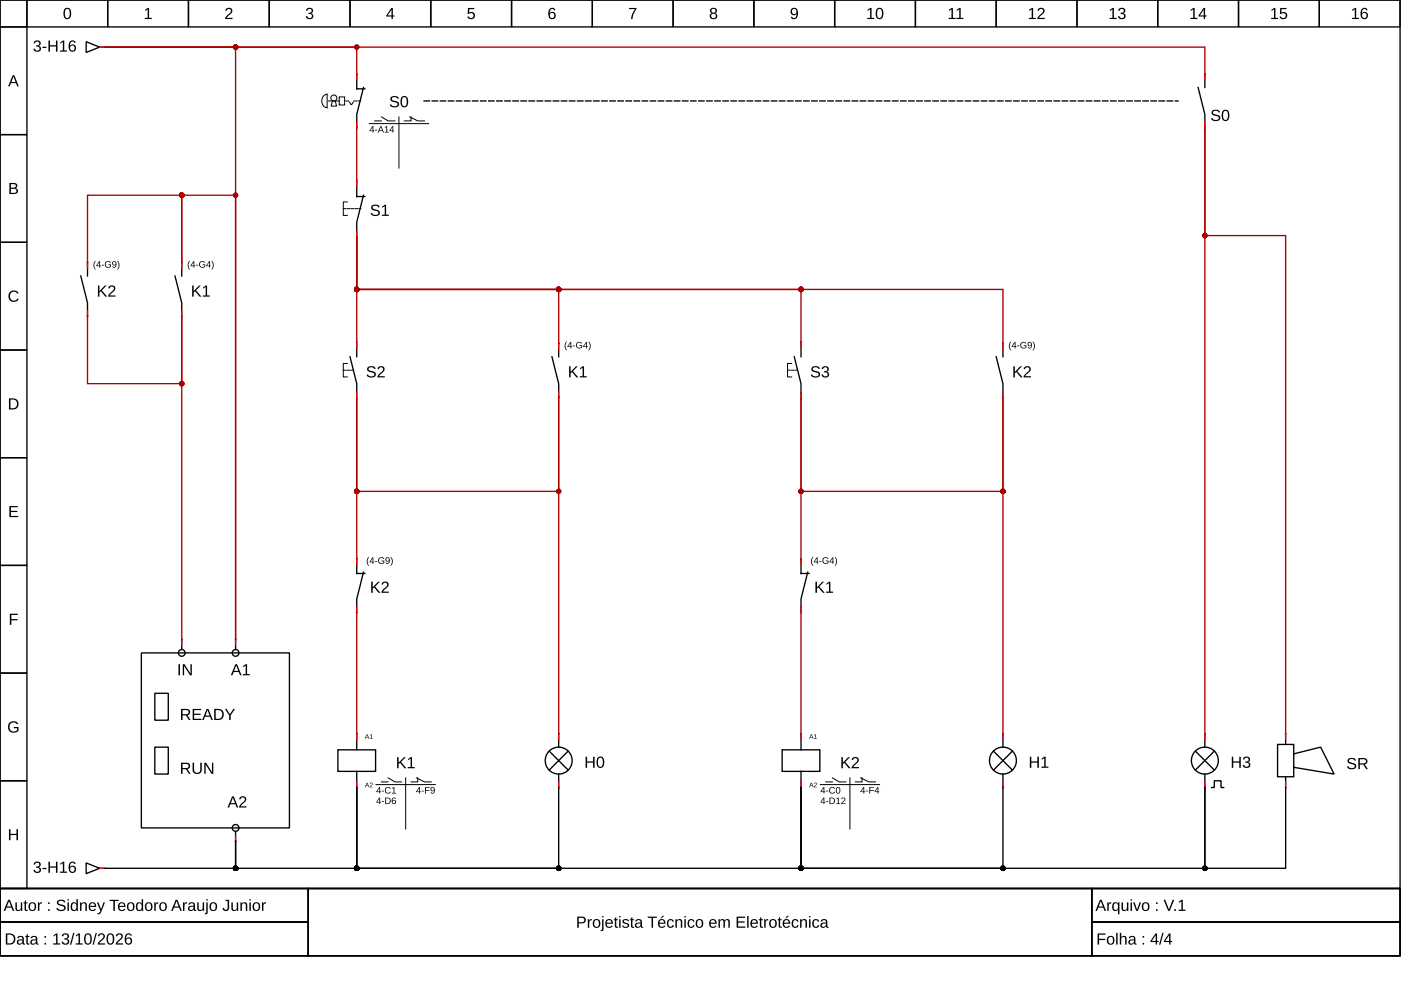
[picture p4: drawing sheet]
<svg xmlns="http://www.w3.org/2000/svg" width="297mm" height="210mm" viewBox="0 0 297 210" stroke-linecap="round" stroke-linejoin="round" font-family="sans-serif">
<g fill="none" stroke="#000" stroke-width=".29">
<path d="M0 0h296.8v188.4h-296.8zM0 0h5.7v5.7h-5.7zM5.7 0h17.1v5.7h-17.1zM22.8 0h17.2v5.7h-17.2zM40 0h17.1v5.7h-17.1zM57.1 0h17.1v5.7h-17.1zM74.2 0h17.1v5.7h-17.1zM91.3 0h17.2v5.7h-17.2zM108.5 0h17.1v5.7h-17.1zM125.6 0h17.1v5.7h-17.1zM142.7 0h17.1v5.7h-17.1zM159.8 0h17.2v5.7h-17.2z"/>
<path d="M177 0h17.1v5.7h-17.1zM194.1 0h17.1v5.7h-17.1zM211.2 0h17.1v5.7h-17.1zM228.3 0h17.2v5.7h-17.2zM245.5 0h17.1v5.7h-17.1zM262.6 0h17.1v5.7h-17.1zM279.7 0h17.1v5.7h-17.1zM0 5.7h5.7v22.8h-5.7zM254 18.6l1.5 5.7v2.8M255.5 15.7v2.9M0 28.5h5.7v22.9h-5.7zM0 51.4h5.7v22.8h-5.7z"/>
<path d="M17.1 58.5l1.5 5.7v2.9M18.6 55.7v2.8M37.1 58.5l1.4 5.7v2.9M38.5 55.7v2.8M0 74.2h5.7v22.8h-5.7zM117 75.6l1.5 5.7v2.9M118.5 72.8v2.8M168.4 75.6l1.4 5.7v2.9M169.8 72.8v2.8M211.2 75.6l1.4 5.7v2.9M212.6 72.8v2.8M0 97h5.7v22.9h-5.7z"/>
<path d="M0 119.9h5.7v22.8h-5.7zM169.8 118.5v3.1h1.7M30 138.4h31.4v37.1h-31.4zM38.5 135.6v2M171.3 121.3l-1.5 5.7v2.9M0 142.7h5.7v22.8h-5.7zM32.8 158.4h2.9v5.7h-2.9zM32.8 147h2.9v5.7h-2.9zM71.6 159h8v4.5h-8zM75.6 155.6v3.4M116.5 159.3l3.9 4M118.5 155.6v2.8"/>
<path d="M120.4 159.3l-3.9 4M210.6 159.3l4 4M212.6 155.6v2.8M214.6 159.3l-4 4M253.5 159.3l4 4M255.5 155.6v2.8M257.5 159.3l-4 4M272.6 155.6v11.4M0 165.5h5.7v22.9h-5.7zM75.6 163.5v3.5M118.5 164.1v2.9M212.6 164.1v2.9"/>
<path d="M255.5 164.1v2.9M256.9 167h.6v-1.5h1.4v1.5h.6M0 188.4h296.8v14.3h-296.8zM0 188.4h65.4v7.1h-65.4zM0 195.5h65.4v7.2h-65.4zM18.3 183l2.8 1.1-2.8 1.1zM21.1 184.1h.9M65.4 188.4h166.1v14.3h-166.1zM231.5 188.4h65.3v7.1h-65.3zM231.5 195.5h65.3v7.2h-65.3z"/>
<circle cx="38.5" cy="138.4" r=".71"/>
<circle cx="118.5" cy="161.3" r="2.85"/>
<circle cx="212.6" cy="161.3" r="2.85"/>
<circle cx="255.5" cy="161.3" r="2.85"/>
</g>
<g fill="#000">
<path d="M30.8 2.1l.5-.4h.3v2.1h.6v.2h-1.5v-.2h.6v-1.8l-.5 .4zM48 1.8a.76 .76 0 0 1 1.2 .2 .76 .76 0 0 1-.5 1.1l-.6 .7h1.2v.2h-1.6l.1-.4 .5-.5a.7 .7 0 0 0 .4-1.2l-.5 .1-.1 .3h-.3zM65.1 1.8a.69 .69 0 0 1 1-.1 .69 .69 0 0 1 0 1.1h-.2a.67 .67 0 0 1 .5 .9 .67 .67 0 0 1-1 .4l-.5-.5-.1-.2h.3a.48 .48 0 0 0 .7 .4 .48 .48 0 0 0 .2-.7l-.6-.1v-.3a.46 .46 0 0 0 .6-.2 .46 .46 0 0 0-.3-.6 .46 .46 0 0 0-.5 .4h-.3zM99.2 1.7h1.4v.2h-1.1v.8a.81 .81 0 0 1 1 .2 .81 .81 0 0 1-.1 1.1 .81 .81 0 0 1-1.1-.1l-.2-.4h.3a.53 .53 0 0 0 .8 .2 .53 .53 0 0 0 0-.8 .53 .53 0 0 0-.8 .1h-.3zM133.4 1.7h1.5l-.6 1.5-.2 .8h-.3l.1-.6 .7-1.5h-1.2zM2.1 61.9a1.18 1.18 0 0 1 1.8 .3l-.3 .1a.87 .87 0 0 0-1.3-.1 .87 .87 0 0 0 .1 1.3 .87 .87 0 0 0 1.3-.2l.3 .1a1.21 1.21 0 0 1-1.8 .4 1.21 1.21 0 0 1-.1-1.9zM2 107.3h1.8v.3h-1.5v.7h1.4v.3h-1.4v.8h1.5v.2h-1.8zM2.1 130.1h1.7v.3h-1.4v.9h1.3v.2h-1.3v1h-.3zM2 153.2a1.23 1.23 0 0 1 1.9 .3l-.3 .1a.9 .9 0 0 0-1.3-.2 .9 .9 0 0 0-.2 1.2 1 1 0 0 0 1.5 .2v-.4h-.7v-.3h1v.8a1.29 1.29 0 0 1-1.8 .2 1.29 1.29 0 0 1-.1-1.9zM1.9 175.8h.3v1h1.3v-1h.3v2.3h-.3v-1h-1.3v1h-.3z"/>
<path d="M2.7 16h.3l1 2.3h-.3l-.3-.7h-1.1l-.2 .7h-.4zM2.9 16.2l-.5 1.2h.9z"/>
<path d="M13.8 1.8a.88 .88 0 0 1 1 .1 .88 .88 0 0 1 .3 1 .88 .88 0 0 1-.8 1.2 .88 .88 0 0 1-.8-1.2v-.7zM14 2a1.59 1.59 0 0 0 .1 1.8h.2a1.09 1.09 0 0 0 .4-1.5l-.3-.4z"/>
<path d="M83 1.7h.3v1.6h.3v.2h-.3v.5h-.3v-.5h-1.1v-.2zM83 2l-.8 1.3h.8z"/>
<path d="M116.6 1.8a.74 .74 0 0 1 1.2 .3l-.3 .1a.49 .49 0 0 0-.7-.3 .49 .49 0 0 0-.2 .6l-.1 .3a.77 .77 0 0 1 1.2 0 .77 .77 0 0 1-.1 1.2 .77 .77 0 0 1-1.1-.2l-.2-.5v-.8zM116.5 3.3a.5 .5 0 0 0 1 0 .5 .5 0 0 0-1 0z"/>
<path d="M150.7 1.8a.7 .7 0 0 1 1-.1 .7 .7 0 0 1 .1 1l-.2 .1a.69 .69 0 0 1 .4 .9 .69 .69 0 0 1-1 .4 .64 .64 0 0 1-.5-.6 .64 .64 0 0 1 .4-.7l-.3-.4zM150.8 2.3a.45 .45 0 0 0 .9 0 .45 .45 0 0 0-.9 0zM150.8 3.4a.5 .5 0 0 0 1 0 .5 .5 0 0 0-1 0z"/>
<path d="M167.8 1.9a.86 .86 0 0 1 1.1-.1 .86 .86 0 0 1 .3 1 .9 .9 0 0 1-.3 1.1 .9 .9 0 0 1-1.1 0l-.1-.3 .2-.1a.5 .5 0 0 0 .7 .3 .5 .5 0 0 0 .3-.6v-.3a.76 .76 0 0 1-1.2 .1 .76 .76 0 0 1 .1-1.1zM168 2a.54 .54 0 0 0 .1 .9 .54 .54 0 0 0 .8-.3 .54 .54 0 0 0-.5-.7z"/>
<path d="M184 2.1l.5-.4h.3v2.1h.6v.2h-1.5v-.2h.6v-1.8l-.5 .4zM186 1.8a.88 .88 0 0 1 1 .1 .88 .88 0 0 1 .3 1 .88 .88 0 0 1-.8 1.2 .88 .88 0 0 1-.8-1.2v-.7zM186.2 2a1.59 1.59 0 0 0 .1 1.8h.2a1.09 1.09 0 0 0 .4-1.5l-.3-.4z"/>
<path d="M201.2 2.1l.6-.4h.2v2.1h.6v.2h-1.5v-.2h.6v-1.8l-.5 .4zM202.9 2.1l.5-.4h.3v2.1h.6v.2h-1.5v-.2h.6v-1.8l-.5 .4z"/>
<path d="M218.2 2.1l.6-.4h.2v2.1h.6v.2h-1.5v-.2h.6v-1.8l-.5 .4zM220.2 1.8a.76 .76 0 0 1 1.2 .2 .76 .76 0 0 1-.4 1.1l-.7 .7h1.2v.2h-1.6l.1-.4 .6-.5a.7 .7 0 0 0 .3-1.2l-.5 .1-.1 .3h-.3z"/>
<path d="M235.3 2.1l.6-.4h.3v2.1h.5v.2h-1.4v-.2h.6v-1.8l-.6 .4zM237.3 1.8a.69 .69 0 0 1 1-.1 .69 .69 0 0 1 0 1.1h-.2a.67 .67 0 0 1 .5 .9 .67 .67 0 0 1-1 .4l-.5-.5-.1-.2h.3a.48 .48 0 0 0 .7 .4 .48 .48 0 0 0 .2-.7l-.6-.1v-.3a.46 .46 0 0 0 .7-.2 .46 .46 0 0 0-.4-.6 .46 .46 0 0 0-.5 .4h-.3z"/>
<path d="M252.5 2.1l.5-.4h.3v2.1h.6v.2h-1.5v-.2h.6v-1.8l-.5 .4zM255.2 1.7h.3v1.6h.3v.2h-.3v.5h-.3v-.5h-1.1v-.2zM255.2 2l-.8 1.3h.8z"/>
<path d="M269.6 2.1l.5-.4h.3v2.1h.6v.2h-1.5v-.2h.6v-1.8l-.5 .4zM271.4 1.7h1.4v.2h-1.1v.8a.81 .81 0 0 1 1.1 .2 .81 .81 0 0 1-.2 1.1 .81 .81 0 0 1-1.1-.1l-.2-.4h.3a.53 .53 0 0 0 .8 .2 .53 .53 0 0 0 .1-.8 .53 .53 0 0 0-.8 .1h-.3z"/>
<path d="M286.7 2.1l.6-.4h.2v2.1h.6v.2h-1.5v-.2h.6v-1.8l-.5 .4zM288.8 1.8a.74 .74 0 0 1 1.2 .3l-.3 .1a.49 .49 0 0 0-.6-.3 .49 .49 0 0 0-.3 .6v.3a.77 .77 0 0 1 1.1 0 .77 .77 0 0 1-.1 1.2 .77 .77 0 0 1-1.1-.2l-.2-.5v-.8zM288.7 3.3a.5 .5 0 0 0 1 0 .5 .5 0 0 0-1 0z"/>
<path d="M257 23.5a1.07 1.07 0 0 1 1.7 .3l-.3 .1a.58 .58 0 0 0-.7-.4 .58 .58 0 0 0-.5 .6l.6 .2a.72 .72 0 0 1 .9 .7 .72 .72 0 0 1-.9 .7 .87 .87 0 0 1-1-.6l.3-.1a.71 .71 0 0 0 .7 .4 .71 .71 0 0 0 .6-.5l-.6-.3a.76 .76 0 0 1-.7-.3 .76 .76 0 0 1-.1-.8zM259.4 23.4a.88 .88 0 0 1 1 .1 .88 .88 0 0 1 .3 1 .88 .88 0 0 1-.9 1.2 .88 .88 0 0 1-.8-1.2l.1-.7zM259.5 23.6a1.59 1.59 0 0 0 .2 1.8h.1a1.09 1.09 0 0 0 .5-1.5l-.3-.4z"/>
<path d="M2 38.8a1.53 1.53 0 0 1 1.6 .3l.1 .5-.5 .3a.64 .64 0 0 1 .6 .8 .64 .64 0 0 1-.8 .4h-1zM2.3 39v.8h.8l.2-.2-.1-.5zM2.3 40v.9l1.1-.1a.42 .42 0 0 0-.2-.7z"/>
<path d="M20.2 55.3h.1a1.4 1.4 0 0 0 0 1.9 1.21 1.21 0 0 1-.1-1.9zM21 55.4h.2v.9h.2v.1h-.2v.4h-.2v-.4h-.6zM21 55.6l-.4 .7h.4zM21.6 56.1h.4v.2h-.4zM22.4 55.5l.7-.1 .4 .3h-.2a.54 .54 0 0 0-.7 .1 .54 .54 0 0 0 0 .7 .54 .54 0 0 0 .8 0v-.3h-.4v-.1h.5v.4a.75 .75 0 0 1-1 .1 .75 .75 0 0 1-.1-1.1zM23.9 55.5a.65 .65 0 0 1 .8 .2 .65 .65 0 0 1-.1 .9l-.5 .2-.3-.3 .5 .1 .2-.5a.44 .44 0 0 1-.6 0 .44 .44 0 0 1 0-.6zM23.9 55.8a.31 .31 0 0 0 .6 0 .31 .31 0 0 0-.6 0zM24.8 55.3a1.08 1.08 0 0 1 0 1.9 1.4 1.4 0 0 0 0-1.9z"/>
<path d="M40.2 55.3h.1a1.4 1.4 0 0 0 0 1.9 1.21 1.21 0 0 1-.1-1.9zM41 55.4h.2v.9h.2v.1h-.2v.4h-.2v-.4h-.6zM41 55.6l-.5 .7h.5zM41.5 56.1h.5v.2h-.5zM42.4 55.5l.7-.1 .4 .3h-.2a.54 .54 0 0 0-.8 .1 .54 .54 0 0 0 .1 .7 .54 .54 0 0 0 .7 0v-.3h-.4v-.1h.6v.4a.75 .75 0 0 1-1.1 .1 .75 .75 0 0 1 0-1.1zM44.3 55.4h.2v.9h.2v.1h-.2v.4h-.1v-.4h-.7zM44.4 55.6l-.5 .7h.5zM44.8 55.3a1.08 1.08 0 0 1 0 1.9 1.4 1.4 0 0 0 0-1.9z"/>
<path d="M20.8 60.5h.3v1.2l1.1-1.2h.4l-1 1.1 1.1 1.3h-.4l-.9-1.1-.3 .2v.9h-.3zM23.2 60.7a.76 .76 0 0 1 1.2 .1 .76 .76 0 0 1-.5 1.1l-.6 .7h1.2v.3h-1.6l.1-.4 .5-.5a.7 .7 0 0 0 .4-1.2l-.5 .1-.1 .3-.4-.1z"/>
<path d="M40.7 60.5h.4v1.2l1.1-1.2h.4l-1 1.1 1.1 1.3h-.4l-.9-1.1-.3 .2v.9h-.4zM43.1 60.9l.5-.4h.3v2.1h.6v.3h-1.5v-.3h.6v-1.8l-.5 .4z"/>
<path d="M120.1 72.4h.1a1.4 1.4 0 0 0 0 1.9 1.21 1.21 0 0 1-.1-1.9zM120.9 72.5h.2v.9h.2v.2h-.2v.3h-.2v-.3h-.6zM120.9 72.7l-.4 .7h.4zM121.5 73.3h.4v.1h-.4zM122.3 72.7l.7-.2 .4 .3-.2 .1a.54 .54 0 0 0-.7 0 .54 .54 0 0 0 0 .7 .54 .54 0 0 0 .8 0v-.3h-.4v-.1h.5v.5a.75 .75 0 0 1-1 0 .75 .75 0 0 1-.1-1zM124.3 72.5h.1v.9h.2v.2h-.2v.3h-.1v-.3h-.7zM124.3 72.7l-.5 .7h.5zM124.7 72.4a1.08 1.08 0 0 1 0 1.9 1.4 1.4 0 0 0 0-1.9z"/>
<path d="M172.1 77.9a1.07 1.07 0 0 1 1.7 .3h-.3a.58 .58 0 0 0-.6-.4 .58 .58 0 0 0-.5 .6l.6 .3a.72 .72 0 0 1 .9 .7 .72 .72 0 0 1-1 .7 .87 .87 0 0 1-1-.6l.3-.1a.71 .71 0 0 0 .7 .4 .71 .71 0 0 0 .7-.5l-.6-.3a.76 .76 0 0 1-.8-.3 .76 .76 0 0 1-.1-.8zM174.4 77.8a.69 .69 0 0 1 1.1-.1 .69 .69 0 0 1-.1 1l-.2 .1a.67 .67 0 0 1 .6 .9 .67 .67 0 0 1-1 .3l-.6-.4v-.2h.3a.48 .48 0 0 0 .6 .4 .48 .48 0 0 0 .2-.7l-.6-.1v-.3a.46 .46 0 0 0 .7-.2 .46 .46 0 0 0-.3-.6 .46 .46 0 0 0-.6 .4l-.3-.1z"/>
<path d="M214.3 72.4h.1a1.4 1.4 0 0 0 0 1.9 1.21 1.21 0 0 1-.1-1.9zM215.1 72.5h.2v.9h.2v.2h-.2v.3h-.2v-.3h-.6zM215.1 72.7l-.4 .7h.4zM215.6 73.3h.5v.1h-.5zM216.5 72.7l.7-.2 .4 .3-.2 .1a.54 .54 0 0 0-.8 0 .54 .54 0 0 0 .1 .7 .54 .54 0 0 0 .8 0v-.3h-.5v-.1h.6v.5a.75 .75 0 0 1-1.1 0 .75 .75 0 0 1 0-1zM218 72.6a.65 .65 0 0 1 .8 .3 .65 .65 0 0 1-.1 .8l-.6 .2-.2-.3 .5 .1 .2-.5a.44 .44 0 0 1-.7 .1 .44 .44 0 0 1 .1-.7zM218 73a.31 .31 0 0 0 .6 0 .31 .31 0 0 0-.6 0zM218.9 72.4a1.08 1.08 0 0 1 0 1.9 1.4 1.4 0 0 0 0-1.9z"/>
<path d="M1.9 84.5h.8a1.18 1.18 0 0 1 1.2 1.1 1.18 1.18 0 0 1-1.1 1.2h-.9zM2.2 84.7v1.9h.5a.97 .97 0 0 0 .9-1.3 .97 .97 0 0 0-1.4-.6z"/>
<path d="M120.7 77.7h.3v1.1l1.1-1.1h.4l-1 1 1.1 1.3h-.4l-.9-1.1-.3 .2v.9h-.3zM123 78l.5-.3h.3v2.1h.6v.2h-1.5v-.2h.6v-1.8l-.5 .3z"/>
<path d="M214.8 77.7h.4v1.1l1.1-1.1h.4l-1 1 1.1 1.3h-.4l-.9-1.1-.3 .2v.9h-.4zM217.3 77.8a.76 .76 0 0 1 1.2 .1 .76 .76 0 0 1-.5 1.2l-.6 .7h1.2v.2h-1.6l.1-.4 .5-.5a.7 .7 0 0 0 .4-1.2l-.5 .1-.2 .3-.3-.1z"/>
<path d="M172.3 118.1h.2a1.4 1.4 0 0 0 0 1.9 1.21 1.21 0 0 1-.2-1.9zM173.2 118.2h.1v.9h.2v.1h-.2v.3h-.1v-.3h-.7zM173.2 118.4l-.5 .7h.5zM173.7 118.9h.5v.2h-.5zM174.5 118.3l.8-.1 .3 .3h-.1a.54 .54 0 0 0-.8 0 .54 .54 0 0 0 0 .8 .54 .54 0 0 0 .8 0v-.3h-.4v-.1h.6v.4a.75 .75 0 0 1-1.1 .1 .75 .75 0 0 1-.1-1.1zM176.5 118.2h.2v.9h.2v.1h-.2v.3h-.2v-.3h-.6zM176.5 118.4l-.5 .7h.5zM176.9 118.1a1.08 1.08 0 0 1 0 1.9 1.4 1.4 0 0 0 0-1.9z"/>
<path d="M172.9 123.3h.3v1.2l1.1-1.2h.4l-1 1.1 1.2 1.3h-.4l-1-1.1-.3 .2v.9h-.3zM175.2 123.7l.6-.4h.3v2.1h.5v.3h-1.4v-.3h.6v-1.8l-.6 .4z"/>
<path d="M77.8 155.7h.1l.4 1-.2-.3h-.5l-.2 .3zM77.8 155.8l-.2 .5h.4zM78.4 155.8l.4-.1v.8l.2 .2h-.6l.3-.2v-.7l-.3 .2z"/>
<path d="M77.8 165.9h.1l.4 1-.2-.3h-.5l-.2 .3zM77.8 166l-.2 .5h.4zM78.5 166a.33 .33 0 0 1 .5 .2 .33 .33 0 0 1-.3 .4l-.2 .2 .5 .1h-.6l.4-.5a.2 .2 0 0 0 0-.4 .19 .19 0 0 0-.3 .2h-.1z"/>
<path d="M80.4 166.9h.2v.9h.2v.1h-.2v.4h-.2v-.4h-.6zM80.4 167.1l-.5 .7h.5zM80.9 167.6h.5v.2h-.5zM81.8 167l.7-.1 .4 .3-.2 .1a.5 .5 0 0 0-.8-.1 .5 .5 0 0 0 .1 .8 .5 .5 0 0 0 .7-.2l.2 .1a.7 .7 0 0 1-1.1 .2 .7 .7 0 0 1 0-1.1zM83.1 167.1l.5-.2v1.2h.4v.2h-.9v-.2h.3v-1.1l-.3 .3z"/>
<path d="M80.4 169.1h.2v.9h.2v.2h-.2v.3h-.2v-.3h-.6zM80.4 169.3l-.5 .7h.5zM80.9 169.9h.5v.1h-.5zM81.7 169.1h.4a.69 .69 0 0 1 .8 .7 .69 .69 0 0 1-.7 .7h-.5zM81.9 169.3v1a.58 .58 0 0 0 .8-.5 .58 .58 0 0 0-.8-.5zM83.3 169.2l.4-.1 .2 .3-.5-.1-.2 .5a.47 .47 0 0 1 .7 .2 .47 .47 0 0 1-.4 .6 .47 .47 0 0 1-.4-.6zM83.2 170a.3 .3 0 0 0 .6 0 .3 .3 0 0 0-.6 0z"/>
<path d="M84.2 160.5h.3v1.2l1.2-1.2h.3l-1 1.1 1.2 1.3h-.4l-1-1.1-.3 .2v.9h-.3zM86.5 160.9l.6-.4h.3v2.1h.5v.3h-1.4v-.3h.6v-1.8l-.6 .4z"/>
<path d="M88.9 166.9h.1v.9h.2v.1h-.2v.4h-.1v-.4h-.7zM88.9 167.1l-.5 .7h.5zM89.4 167.6h.5v.2h-.5zM90.1 166.9h1v.1h-.8v.5h.8v.2h-.8v.6h-.2zM91.4 167a.65 .65 0 0 1 .8 .2 .65 .65 0 0 1-.1 .9l-.5 .2-.3-.3 .5 .1 .2-.5a.44 .44 0 0 1-.6 .1 .44 .44 0 0 1 0-.7zM91.4 167.3a.31 .31 0 0 0 .6 0 .31 .31 0 0 0-.6 0z"/>
<path d="M124.2 160.4h.3v1h1.2v-1h.4v2.4h-.4v-1.1h-1.2v1.1h-.3zM126.8 160.5a.88 .88 0 0 1 1.1 .1 .88 .88 0 0 1 .2 1 .88 .88 0 0 1-.8 1.2 .88 .88 0 0 1-.8-1.2l.1-.7zM127 160.7a1.59 1.59 0 0 0 .1 1.9h.2a1.09 1.09 0 0 0 .5-1.5l-.3-.4z"/>
<path d="M218.3 160.4h.4v1h1.2v-1h.4v2.4h-.4v-1.1h-1.2v1.1h-.4zM220.9 160.8l.5-.4h.3v2.1h.6v.3h-1.5v-.3h.6v-1.8l-.5 .4z"/>
<path d="M261.2 160.4h.3v1h1.3v-1h.3v2.4h-.3v-1.1h-1.3v1.1h-.3zM263.8 160.6a.69 .69 0 0 1 1-.1 .69 .69 0 0 1 0 1l-.3 .1a.67 .67 0 0 1 .6 .9 .67 .67 0 0 1-1 .3l-.6-.4v-.2h.3a.48 .48 0 0 0 .6 .4 .48 .48 0 0 0 .2-.8l-.6-.1v-.2a.46 .46 0 0 0 .7-.3 .46 .46 0 0 0-.3-.6 .46 .46 0 0 0-.6 .4h-.3z"/>
<path d="M1.7 190.8h.4l.9 2.3h-.3l-.3-.7h-1l-.3 .7h-.3zM1.9 191l-.4 1.2h.8zM3.3 191.3h.3v1.2a.44 .44 0 0 0 .5 .5 .44 .44 0 0 0 .3-.6v-1.1h.3v1.8h-.3v-.3a.61 .61 0 0 1-.7 .4 .61 .61 0 0 1-.4-.7zM5.3 190.9h.2v.4h.3v.2h-.3v1.2l.1 .2h.3v.2h-.5l-.1-.1-.1-1.5h-.2v-.2h.2zM6.2 191.5a.91 .91 0 0 1 1.5 .6 .91 .91 0 0 1-1.1 1l-.4-.2-.1-.4zM6.6 191.6a.71 .71 0 0 0-.3 .9 .71 .71 0 0 0 .8 .4 .82 .82 0 0 0-.2-1.4zM8 191.3h.3v.4l.2-.3 .4-.1v.3h-.3l-.2 .3-.1 1.2h-.3zM10.2 191.3h.3v.4h-.3zM10.2 192.8h.3v.3h-.3zM12.2 191a1.07 1.07 0 0 1 1.7 .3h-.4a.58 .58 0 0 0-.6-.3 .58 .58 0 0 0-.5 .5l.6 .3a.72 .72 0 0 1 .9 .7 .72 .72 0 0 1-1 .7 .87 .87 0 0 1-1-.6l.4-.1a.71 .71 0 0 0 .7 .4 .71 .71 0 0 0 .6-.5l-.6-.3a.76 .76 0 0 1-.7-.3 .76 .76 0 0 1-.1-.8zM14.3 190.7h.3v.2h-.3zM14.3 191.3h.3v1.8h-.3zM15.1 191.5l.5-.2 .6 .3v-.9h.3v2.4h-.3v-.3a.69 .69 0 0 1-.9 .3 .69 .69 0 0 1-.3-.9zM15.4 191.7a.88 .88 0 0 0 .3 1.2 .75 .75 0 0 0 .5-.7 .75 .75 0 0 0-.5-.7zM17 191.3h.2l.1 .3a.61 .61 0 0 1 .7-.3 .61 .61 0 0 1 .4 .6v1.2h-.3v-1.1a.44 .44 0 0 0-.5-.5 .44 .44 0 0 0-.3 .6v1h-.3zM19 191.5a.82 .82 0 0 1 1-.1 .82 .82 0 0 1 .4 .9h-1.3a.53 .53 0 0 0 .3 .6 .53 .53 0 0 0 .7-.2h.2a.9 .9 0 0 1-1.2 .3 .9 .9 0 0 1-.2-1.3zM19.2 191.7l-.1 .4h1l-.3-.6zM20.6 191.3h.3l.5 1.5 .5-1.5h.4l-.7 1.8a.77 .77 0 0 1-.9 .7v-.2h.3l.3-.5zM23.2 190.8h2v.2h-.8v2.1h-.4v-2.1h-.8zM25.2 191.5a.82 .82 0 0 1 1-.1 .82 .82 0 0 1 .4 .9h-1.3a.53 .53 0 0 0 .3 .6 .53 .53 0 0 0 .7-.2h.3a.9 .9 0 0 1-1.3 .3 .9 .9 0 0 1-.2-1.3zM25.5 191.7l-.2 .4h1l-.3-.6zM27.1 191.5a.91 .91 0 0 1 1.4 .6 .91 .91 0 0 1-1 1l-.4-.2-.2-.4zM27.4 191.6a.71 .71 0 0 0-.2 .9 .71 .71 0 0 0 .8 .4 .82 .82 0 0 0-.3-1.4zM29 191.5l.5-.2 .5 .3v-.9h.3l.1 2.4h-.3l-.1-.3a.69 .69 0 0 1-.8 .3 .69 .69 0 0 1-.4-.9zM29.2 191.7a.88 .88 0 0 0 .4 1.2 .75 .75 0 0 0 .5-.7 .75 .75 0 0 0-.5-.7zM30.9 191.5a.91 .91 0 0 1 1.4 .6 .91 .91 0 0 1-1 1l-.4-.2-.2-.4zM31.2 191.6a.71 .71 0 0 0-.2 .9 .71 .71 0 0 0 .8 .4 .82 .82 0 0 0-.3-1.4zM32.7 191.3h.3v.4l.2-.3 .4-.1v.3h-.4l-.1 .3-.1 1.2h-.3zM34 191.5a.91 .91 0 0 1 1.4 .6 .91 .91 0 0 1-1.1 1l-.3-.2-.2-.4zM34.3 191.6a.71 .71 0 0 0-.3 .9 .71 .71 0 0 0 .8 .4 .82 .82 0 0 0-.2-1.4zM37.2 190.8h.4l1 2.3h-.4l-.2-.7h-1.1l-.3 .7h-.3zM37.4 191l-.4 1.2h.9zM38.8 191.3h.3v.4l.2-.3 .3-.1v.3h-.3l-.2 .3v1.2h-.3zM40.1 191.4a.72 .72 0 0 1 .8-.1 .72 .72 0 0 1 .4 .6v.9l.3 .1v.2h-.4l-.2-.3a.61 .61 0 0 1-.7 .4 .61 .61 0 0 1-.4-.7 .61 .61 0 0 1 .7-.5h.4a.41 .41 0 0 0-.2-.5 .41 .41 0 0 0-.6 .3h-.3zM40.3 192.3a.4 .4 0 0 0 .1 .7 .4 .4 0 0 0 .6-.3v-.5zM41.8 191.3h.3v1.2a.44 .44 0 0 0 .5 .5 .44 .44 0 0 0 .4-.6v-1.1h.3v1.8h-.3v-.3a.61 .61 0 0 1-.7 .4 .61 .61 0 0 1-.5-.7zM43.7 190.7h.3v.2h-.3zM43.7 191.3h.3v2.1a.44 .44 0 0 1-.6 .4v-.2l.3-.1zM44.6 191.5a.91 .91 0 0 1 1.4 .6 .91 .91 0 0 1-1 1l-.4-.2-.2-.4zM44.9 191.6a.71 .71 0 0 0-.2 .9 .71 .71 0 0 0 .8 .4 .82 .82 0 0 0-.3-1.4zM47.8 190.8h.8v1.6a.71 .71 0 0 1-.7 .8 .71 .71 0 0 1-.7-.7h.3a.39 .39 0 0 0 .4 .4 .39 .39 0 0 0 .4-.5v-1.4h-.5zM49.1 191.3h.3v1.2a.44 .44 0 0 0 .4 .5 .44 .44 0 0 0 .4-.6v-1.1h.3v1.8h-.3v-.3a.61 .61 0 0 1-.7 .4 .61 .61 0 0 1-.4-.7zM51 191.3h.3v.3a.61 .61 0 0 1 .7-.3 .61 .61 0 0 1 .4 .6v1.2h-.3v-1.1a.44 .44 0 0 0-.5-.5 .44 .44 0 0 0-.3 .6v1h-.3zM52.9 190.7h.3v.2h-.3zM52.9 191.3h.3v1.8h-.3zM53.7 191.5a.91 .91 0 0 1 1.5 .6 .91 .91 0 0 1-1.1 1l-.4-.2-.1-.4zM54.1 191.6a.71 .71 0 0 0-.3 .9 .71 .71 0 0 0 .8 .4 .82 .82 0 0 0-.2-1.4zM55.5 191.3h.3v.4l.2-.3 .4-.1v.3h-.3l-.2 .3-.1 1.2h-.3z"/>
<path d="M1.2 197.9h.8a1.18 1.18 0 0 1 1.3 1.1 1.18 1.18 0 0 1-1.2 1.3h-.9zM1.6 198.2v1.8h.5a.97 .97 0 0 0 .8-1.2 .97 .97 0 0 0-1.3-.6zM3.9 198.5a.72 .72 0 0 1 .7-.1 .72 .72 0 0 1 .5 .6v.9l.2 .2v.2h-.4l-.1-.4a.61 .61 0 0 1-.8 .5 .61 .61 0 0 1-.4-.8 .61 .61 0 0 1 .7-.4h.5a.41 .41 0 0 0-.3-.5 .41 .41 0 0 0-.5 .2h-.4zM4 199.5a.4 .4 0 0 0 .1 .6 .4 .4 0 0 0 .6-.3l.1-.4zM5.7 198.1h.2v.4h.3v.2h-.3v1.1l.1 .2h.3v.3h-.6l-.1-.2v-1.4h-.2v-.2h.2zM6.7 198.5a.72 .72 0 0 1 .8-.1 .72 .72 0 0 1 .4 .6v.9l.3 .2v.2h-.4l-.2-.4a.61 .61 0 0 1-.7 .5 .61 .61 0 0 1-.5-.8 .61 .61 0 0 1 .8-.4h.4a.41 .41 0 0 0-.3-.5 .41 .41 0 0 0-.5 .2h-.3zM6.9 199.5a.4 .4 0 0 0 .1 .6 .4 .4 0 0 0 .5-.3l.1-.4zM9.4 198.5h.4v.3h-.4zM9.4 199.9h.4v.4h-.4zM11.4 198.3l.5-.4h.3v2.1h.6v.3h-1.5v-.3h.6v-1.8l-.5 .4zM13.3 198a.69 .69 0 0 1 1.1 0 .69 .69 0 0 1-.1 1l-.2 .1a.67 .67 0 0 1 .6 .9 .67 .67 0 0 1-1 .3l-.6-.4v-.2l.3-.1a.48 .48 0 0 0 .6 .5 .48 .48 0 0 0 .2-.8l-.6-.1v-.3a.46 .46 0 0 0 .7-.2 .46 .46 0 0 0-.3-.6 .46 .46 0 0 0-.6 .4h-.3zM15.5 197.8h.3l-.7 2.5h-.3zM16.1 198.3l.6-.4h.3v2.1h.5v.3h-1.5v-.3h.6v-1.8l-.5 .4zM18.2 198a.88 .88 0 0 1 1 .1 .88 .88 0 0 1 .3 1 .88 .88 0 0 1-.9 1.2 .88 .88 0 0 1-.8-1.2l.1-.7zM18.3 198.2a1.59 1.59 0 0 0 .2 1.8l.1 .1a1.09 1.09 0 0 0 .5-1.6l-.3-.4zM20.3 197.8h.2l-.6 2.5h-.3zM21 198a.76 .76 0 0 1 1.2 .2 .76 .76 0 0 1-.5 1.1l-.7 .7h1.3v.3h-1.6l.1-.4 .5-.6a.7 .7 0 0 0 .4-1.1h-.5l-.2 .3h-.3zM22.9 198a.88 .88 0 0 1 1.1 .1 .88 .88 0 0 1 .2 1 .88 .88 0 0 1-.8 1.2 .88 .88 0 0 1-.8-1.2l.1-.7zM23.1 198.2a1.59 1.59 0 0 0 .1 1.8l.2 .1a1.09 1.09 0 0 0 .5-1.6l-.3-.4zM24.8 198a.76 .76 0 0 1 1.2 .2 .76 .76 0 0 1-.5 1.1l-.6 .7h1.2v.3h-1.6l.1-.4 .5-.6a.7 .7 0 0 0 .4-1.1h-.5l-.2 .3h-.3zM26.8 198a.74 .74 0 0 1 1.1 .4h-.2a.49 .49 0 0 0-.7-.2 .49 .49 0 0 0-.3 .6v.3a.77 .77 0 0 1 1.2 0 .77 .77 0 0 1-.1 1.1 .77 .77 0 0 1-1.2-.2l-.1-.5v-.7zM26.7 199.5a.5 .5 0 0 0 1 0 .5 .5 0 0 0-1 0z"/>
<path d="M7.4 182.8a.69 .69 0 0 1 1 0 .69 .69 0 0 1 0 1h-.3a.67 .67 0 0 1 .6 .9 .67 .67 0 0 1-1 .4l-.6-.5v-.1l.3-.1a.48 .48 0 0 0 .6 .4 .48 .48 0 0 0 .2-.7l-.6-.1v-.3a.46 .46 0 0 0 .7-.2 .46 .46 0 0 0-.3-.6 .46 .46 0 0 0-.6 .4h-.3zM9 184h.8v.3h-.8zM10.3 182.7h.3v1h1.3v-1h.3v2.4h-.3v-1.1h-1.3v1.1h-.3zM12.8 183.1l.5-.4h.3v2.1h.6v.3h-1.5v-.3h.6v-1.8l-.5 .4zM14.9 182.8a.74 .74 0 0 1 1.2 .3l-.3 .1a.49 .49 0 0 0-.7-.2 .49 .49 0 0 0-.2 .6l-.1 .2a.77 .77 0 0 1 1.2 .1 .77 .77 0 0 1-.1 1.1 .77 .77 0 0 1-1.2-.2l-.1-.5v-.7zM14.8 184.3a.5 .5 0 0 0 1 0 .5 .5 0 0 0-1 0z"/>
<path d="M122.4 194.3a2.06 2.06 0 0 1 1.6 .2 .73 .73 0 0 1 .1 .9 .73 .73 0 0 1-.7 .4h-.7v.9h-.3zM122.7 194.6v.9h1a.47 .47 0 0 0-.1-.8zM124.6 194.9h.3v.4l.2-.4h.4v.3h-.4l-.1 .2-.1 1.3h-.3zM125.9 195.1a.91 .91 0 0 1 1.4 .5 .91 .91 0 0 1-1.1 1.1l-.3-.2-.2-.4zM126.2 195.2a.71 .71 0 0 0-.3 .8 .71 .71 0 0 0 .9 .4 .82 .82 0 0 0-.3-1.3zM127.7 194.2h.3v.3h-.3zM127.7 194.9h.3v2a.44 .44 0 0 1-.7 .5v-.2l.4-.2zM128.5 195.1a.82 .82 0 0 1 1-.2 .82 .82 0 0 1 .4 1h-1.2a.53 .53 0 0 0 .3 .6 .53 .53 0 0 0 .6-.3l.3 .1a.9 .9 0 0 1-1.3 .3 .9 .9 0 0 1-.2-1.3zM128.8 195.2l-.1 .4h.9l-.3-.5zM130.5 194.5h.2v.4h.3v.2h-.3v1.2l.1 .2h.2v.2h-.5l-.1-.2v-1.4h-.3v-.2h.3zM131.3 194.2h.3v.3h-.3zM131.3 194.9h.3v1.8h-.3zM132.1 195a.82 .82 0 0 1 1.3 .3h-.3a.38 .38 0 0 0-.5-.3 .38 .38 0 0 0-.2 .5l.1 .1a.62 .62 0 0 1 .8 .2 .62 .62 0 0 1-.1 .8 .89 .89 0 0 1-1.3-.3l.3-.1a.44 .44 0 0 0 .5 .4 .44 .44 0 0 0 .3-.5l-.1-.1a.79 .79 0 0 1-.9-.8zM133.9 194.5h.2v.4h.3v.2h-.3v1.2l.1 .2h.2v.2h-.5l-.1-.2v-1.4h-.2v-.2h.2zM134.9 195a.72 .72 0 0 1 .8-.1 .72 .72 0 0 1 .4 .6v.9l.3 .1v.2h-.4l-.2-.3a.61 .61 0 0 1-.8 .4 .61 .61 0 0 1-.4-.8 .61 .61 0 0 1 .8-.4h.4a.41 .41 0 0 0-.3-.5 .41 .41 0 0 0-.5 .3l-.3-.1zM135.1 195.9a.4 .4 0 0 0 .1 .7 .4 .4 0 0 0 .5-.4l.1-.4zM137.3 194.3h2v.3h-.8v2.1h-.4v-2.1h-.8zM139.7 195.1a.82 .82 0 0 1 1-.2 .82 .82 0 0 1 .4 1h-1.3a.53 .53 0 0 0 .3 .6 .53 .53 0 0 0 .7-.3l.3 .1a.9 .9 0 0 1-1.3 .3 .9 .9 0 0 1-.2-1.3zM140 195.2l-.2 .4h1l-.3-.5zM140.4 194.2h.4l-.7 .5zM141.6 195.1a.74 .74 0 0 1 1.3 .3h-.3a.46 .46 0 0 0-.7-.3 .46 .46 0 0 0-.2 .7 .47 .47 0 0 0 .2 .6 .47 .47 0 0 0 .7-.3l.3 .1a.8 .8 0 0 1-1.1 .5 .8 .8 0 0 1-.4-1.2zM143.2 194.9h.3v.3a.61 .61 0 0 1 .7-.3 .61 .61 0 0 1 .4 .6v1.2h-.3v-1.1a.44 .44 0 0 0-.4-.5 .44 .44 0 0 0-.4 .6v1h-.3zM145.1 194.2h.3v.3h-.3zM145.1 194.9h.3v1.8h-.3zM146 195.1a.74 .74 0 0 1 1.2 .3h-.3a.46 .46 0 0 0-.6-.3 .46 .46 0 0 0-.2 .7 .47 .47 0 0 0 .2 .6 .47 .47 0 0 0 .6-.3l.4 .1a.8 .8 0 0 1-1.1 .5 .8 .8 0 0 1-.4-1.2zM147.7 195.1a.91 .91 0 0 1 1.4 .5 .91 .91 0 0 1-1.1 1.1l-.3-.2-.2-.4zM148 195.2a.71 .71 0 0 0-.2 .8 .71 .71 0 0 0 .8 .4 .82 .82 0 0 0-.3-1.3zM150.6 195.1a.82 .82 0 0 1 .9-.2 .82 .82 0 0 1 .4 1h-1.2a.53 .53 0 0 0 .3 .6 .53 .53 0 0 0 .6-.3l.3 .1a.9 .9 0 0 1-1.3 .3 .9 .9 0 0 1-.2-1.3zM150.8 195.2l-.1 .4h.9l-.3-.5zM152.3 194.9h.3v.3a.56 .56 0 0 1 .5-.3 .56 .56 0 0 1 .6 .3 .56 .56 0 0 1 .6-.3 .56 .56 0 0 1 .4 .6v1.2h-.3v-1.4a.4 .4 0 0 0-.5-.2 .4 .4 0 0 0-.2 .6v1h-.3v-1.4a.4 .4 0 0 0-.6-.2 .4 .4 0 0 0-.2 .6v1h-.3zM156.2 194.3h1.8v.3h-1.5v.8h1.4v.2h-1.4v.8h1.5v.3h-1.8zM158.4 194.2h.3v2.5h-.3zM159.3 195.1a.82 .82 0 0 1 1-.2 .82 .82 0 0 1 .4 1h-1.3a.53 .53 0 0 0 .3 .6 .53 .53 0 0 0 .7-.3l.2 .1a.9 .9 0 0 1-1.2 .3 .9 .9 0 0 1-.2-1.3zM159.5 195.2l-.1 .4h1l-.3-.5zM161.2 194.5h.2v.4h.3v.2h-.3v1.2l.1 .2h.3v.2h-.5l-.2-.2v-1.4h-.2v-.2h.2zM162 194.9h.3v.4l.2-.4h.4v.3h-.3l-.2 .2-.1 1.3h-.3zM163.3 195.1a.91 .91 0 0 1 1.4 .5 .91 .91 0 0 1-1.1 1.1l-.3-.2-.2-.4zM163.6 195.2a.71 .71 0 0 0-.3 .8 .71 .71 0 0 0 .9 .4 .82 .82 0 0 0-.3-1.3zM165.2 194.5h.2v.4h.3v.2h-.3v1.2l.1 .2h.3v.2h-.5l-.2-.2v-1.4h-.2v-.2h.2zM166.1 195.1a.82 .82 0 0 1 1-.2 .82 .82 0 0 1 .4 1h-1.3a.53 .53 0 0 0 .4 .6 .53 .53 0 0 0 .6-.3l.3 .1a.9 .9 0 0 1-1.3 .3 .9 .9 0 0 1-.2-1.3zM166.4 195.2l-.1 .4h.9l-.3-.5zM166.9 194.2h.3l-.7 .5zM168 195.1a.74 .74 0 0 1 1.3 .3h-.3a.46 .46 0 0 0-.6-.3 .46 .46 0 0 0-.2 .7 .47 .47 0 0 0 .2 .6 .47 .47 0 0 0 .6-.3l.3 .1a.8 .8 0 0 1-1.1 .5 .8 .8 0 0 1-.3-1.2zM169.6 194.9h.3v.3a.61 .61 0 0 1 .7-.3 .61 .61 0 0 1 .5 .6v1.2h-.3v-1.1a.44 .44 0 0 0-.5-.5 .44 .44 0 0 0-.4 .6v1h-.3zM171.5 194.2h.3v.3h-.3zM171.5 194.9h.3v1.8h-.3zM172.4 195.1a.74 .74 0 0 1 1.3 .3h-.3a.46 .46 0 0 0-.7-.3 .46 .46 0 0 0-.2 .7 .47 .47 0 0 0 .3 .6 .47 .47 0 0 0 .6-.3l.3 .1a.8 .8 0 0 1-1.1 .5 .8 .8 0 0 1-.4-1.2zM174.2 195a.72 .72 0 0 1 .8-.1 .72 .72 0 0 1 .4 .6v.9l.3 .1v.2h-.4l-.2-.3a.61 .61 0 0 1-.7 .4 .61 .61 0 0 1-.5-.8 .61 .61 0 0 1 .8-.4h.4a.41 .41 0 0 0-.3-.5 .41 .41 0 0 0-.5 .3l-.3-.1zM174.4 195.9a.4 .4 0 0 0 .1 .7 .4 .4 0 0 0 .5-.4l.1-.4z"/>
<path d="M232.7 197.9h1.7v.3h-1.4v.9h1.3v.2h-1.3v1h-.3zM234.9 198.7a.91 .91 0 0 1 1.4 .5 .91 .91 0 0 1-1.1 1.1l-.3-.2-.2-.5zM235.2 198.7a.71 .71 0 0 0-.3 .9 .71 .71 0 0 0 .9 .4 .82 .82 0 0 0-.3-1.4zM236.7 197.8h.3v2.5h-.3zM237.4 197.8h.3v1a.61 .61 0 0 1 .7-.4 .61 .61 0 0 1 .5 .7v1.2h-.3v-1.2a.43 .43 0 0 0-.5-.5 .43 .43 0 0 0-.4 .6v1.1h-.3zM239.5 198.5a.72 .72 0 0 1 .8-.1 .72 .72 0 0 1 .4 .6v.9l.3 .2v.2h-.4l-.2-.4a.61 .61 0 0 1-.7 .5 .61 .61 0 0 1-.5-.8 .61 .61 0 0 1 .8-.4h.4a.41 .41 0 0 0-.3-.5 .41 .41 0 0 0-.5 .2h-.3zM239.7 199.5a.4 .4 0 0 0 .1 .6 .4 .4 0 0 0 .5-.3l.1-.4zM242.3 198.5h.3v.3h-.3zM242.3 199.9h.3v.4h-.3zM245 197.9h.3v1.6h.3v.2h-.3v.6h-.3v-.6h-1.1v-.2zM245 198.3l-.8 1.2h.8zM246.4 197.8h.3l-.7 2.5h-.3zM247.9 197.9h.3v1.6h.3v.2h-.3v.6h-.3v-.6h-1.1v-.2zM247.9 198.3l-.8 1.2h.8z"/>
<path d="M233.2 190.8h.4l.9 2.3h-.3l-.3-.7h-1l-.3 .7h-.4zM233.4 191l-.5 1.2h.9zM234.8 191.3h.2l.1 .4 .1-.3 .4-.1v.3h-.3l-.2 .3v1.2h-.3zM236 191.5l.5-.2 .5 .3 .1-.3h.2v2.5h-.3v-1a.69 .69 0 0 1-.8 .3 .69 .69 0 0 1-.4-.9zM236.2 191.7a.88 .88 0 0 0 .3 1.2 .75 .75 0 0 0 .6-.7 .75 .75 0 0 0-.5-.7zM237.8 191.3h.3v1.2a.44 .44 0 0 0 .5 .5 .44 .44 0 0 0 .3-.6v-1.1h.3v1.8h-.2l-.1-.3a.61 .61 0 0 1-.7 .4 .61 .61 0 0 1-.4-.7zM239.7 190.7h.3v.2h-.3zM239.7 191.3h.3v1.8h-.3zM240.2 191.3h.4l.5 1.6 .5-1.6h.3l-.6 1.8h-.4zM242.3 191.5a.91 .91 0 0 1 1.4 .6 .91 .91 0 0 1-1.1 1l-.3-.2-.2-.4zM242.6 191.6a.71 .71 0 0 0-.2 .9 .71 .71 0 0 0 .8 .4 .82 .82 0 0 0-.3-1.4zM245.1 191.3h.3v.4h-.3zM245.1 192.8h.3v.3h-.3zM246.7 190.8h.3l.8 2.1 .8-2.1h.4l-1 2.3h-.3zM249 192.8h.3v.3h-.3zM249.9 191.2l.6-.4h.3v2.1h.6v.2h-1.5v-.2h.6v-1.8l-.6 .3z"/>
</g>
<path d="M89.9 21.4h159.8" fill="none" stroke="#000" stroke-width=".29" stroke-dasharray="1.1 .6"/>
<path d="M167 78.5h2" fill="none" stroke="#000" stroke-width=".21" stroke-dasharray=".6 .3"/>
<path d="M167.8 77.1h-.8v2.8h.8M79.7 166.4h12.6M80.9 165.8h1.4M82.3 164.9l1.4 .9h1.5M86 164.9v10.9M88.3 164.9l1.7 .9h1.4M88.6 164.9v.9h-1.4" fill="none" stroke="#000" stroke-width=".21"/>
<g fill="none" stroke="#f00" stroke-width=".29">
<path d="M255.5 15.7v1.1M255.5 26v1.1M18.6 55.7v1.1M38.5 55.7v1.1M18.6 65.9v1.2M38.5 65.9v1.2M118.5 72.8v1.1M169.8 72.5v1.1M212.6 72.8v1.1M118.5 83.1v1.1M169.8 83.3v1.2M212.6 83.1v1.1"/>
<path d="M169.8 118.5v1.1M38.5 135.6v1.1M169.8 128.7v1.2M75.6 155.6v1.1M118.5 155.6v1.1M212.6 155.6v1.1M255.5 155.6v1.1M75.6 165.8v1.2M118.5 165.8v1.2M212.6 165.8v1.2M255.5 165.8v1.2M21.1 184.1h1.2"/>
</g>
<g fill="none" stroke="#00f" stroke-width=".29">
<path d="M255.5 15.7h.1M255.5 27.1h.1M18.6 55.7h.1M38.5 55.7h.1M18.6 67.1h.1M38.5 67.1h.1M118.5 72.8h.1M169.8 72.5h.1M212.6 72.8h.1M118.5 84.2h.1M169.8 84.5h.1M212.6 84.2h.1"/>
<path d="M169.8 118.5h.1M38.5 135.6h.1M169.8 129.9h.1M75.6 155.6h.1M118.5 155.6h.1M212.6 155.6h.1M255.5 155.6h.1M75.6 167h.1M118.5 167h.1M212.6 167h.1M255.5 167h.1M22.3 184.1h.1"/>
</g>
<g fill="#fff" stroke="#000" stroke-width=".29">
<path d="M270.9 157.8h3.4v6.9h-3.4z" fill-rule="evenodd"/>
<path d="M274.3 159.8l5.7-1.4 2.9 5.7-8.6-1.4z" fill-rule="evenodd"/>
</g>
<g fill="#000">
<path d="M7.4 8.7a.69 .69 0 0 1 1-.1 .69 .69 0 0 1 0 1.1h-.3a.67 .67 0 0 1 .6 .9 .67 .67 0 0 1-1 .4l-.6-.5v-.2h.3a.48 .48 0 0 0 .6 .4 .48 .48 0 0 0 .2-.7l-.6-.1v-.3a.46 .46 0 0 0 .7-.2 .46 .46 0 0 0-.3-.6 .46 .46 0 0 0-.6 .4h-.3zM9 9.9h.8v.3h-.8zM10.3 8.6h.3v1h1.3v-1h.3v2.3h-.3v-1h-1.3v1h-.3zM12.8 9l.5-.4h.3v2.1h.6v.2h-1.5v-.2h.6v-1.8l-.5 .4zM14.9 8.7a.74 .74 0 0 1 1.2 .3l-.3 .1a.49 .49 0 0 0-.7-.2 .49 .49 0 0 0-.2 .6l-.1 .2a.77 .77 0 0 1 1.2 .1 .77 .77 0 0 1-.1 1.1 .77 .77 0 0 1-1.2-.2l-.1-.5v-.8zM14.8 10.2a.5 .5 0 0 0 1 0 .5 .5 0 0 0-1 0z"/>
<path d="M79 26.7h.2v1h.2v.1h-.2v.3h-.2v-.3h-.7zM79 26.9l-.5 .8h.5zM79.5 27.5h.5v.2h-.5zM80.6 26.7h.3l.5 1.4h-.2l-.1-.4h-.7l-.1 .4h-.2zM80.7 26.9l-.2 .7h.5zM81.6 27l.5-.3v1.3h.3v.1h-.8v-.1h.3v-1.1l-.3 .2zM83.2 26.7h.2v1h.2v.1h-.2v.3h-.2v-.3h-.6zM83.2 26.9l-.5 .8h.5z"/>
<path d="M82.9 20.6a1.07 1.07 0 0 1 1.7 .3l-.4 .1a.58 .58 0 0 0-.6-.4 .58 .58 0 0 0-.5 .5l.6 .3a.72 .72 0 0 1 .9 .7 .72 .72 0 0 1-1 .7 .87 .87 0 0 1-1-.6l.4-.1a.71 .71 0 0 0 .7 .4 .71 .71 0 0 0 .6-.5l-.6-.3a.76 .76 0 0 1-.7-.3 .76 .76 0 0 1-.1-.8zM85.3 20.5a.88 .88 0 0 1 1 .1 .88 .88 0 0 1 .2 1 .88 .88 0 0 1-.8 1.2 .88 .88 0 0 1-.8-1.2l.1-.7zM85.4 20.7a1.59 1.59 0 0 0 .2 1.8h.1a1.09 1.09 0 0 0 .5-1.5l-.3-.4z"/>
<path d="M78.8 43.7a1.07 1.07 0 0 1 1.7 .2l-.3 .1a.58 .58 0 0 0-.7-.4 .58 .58 0 0 0-.4 .6l.6 .2a.72 .72 0 0 1 .8 .8 .72 .72 0 0 1-.9 .6 .87 .87 0 0 1-1-.6l.3-.1a.71 .71 0 0 0 .7 .5 .71 .71 0 0 0 .6-.6l-.5-.3a.76 .76 0 0 1-.8-.2 .76 .76 0 0 1-.1-.8zM81 43.8l.6-.4h.3v2.1h.5v.3h-1.4v-.3h.6v-1.8l-.6 .4z"/>
<path d="M77.9 77.9a1.07 1.07 0 0 1 1.7 .3h-.3a.58 .58 0 0 0-.6-.4 .58 .58 0 0 0-.5 .6l.6 .3a.72 .72 0 0 1 .9 .7 .72 .72 0 0 1-1 .7 .87 .87 0 0 1-1-.6l.3-.1a.71 .71 0 0 0 .7 .4 .71 .71 0 0 0 .7-.5l-.6-.3a.76 .76 0 0 1-.8-.3 .76 .76 0 0 1-.1-.8zM80.3 77.8a.76 .76 0 0 1 1.2 .1 .76 .76 0 0 1-.5 1.2l-.6 .7h1.2v.2h-1.6l.1-.4 .5-.5a.7 .7 0 0 0 .4-1.2l-.5 .1-.2 .3-.3-.1z"/>
<path d="M78.1 118.1h.2a1.4 1.4 0 0 0 0 1.9 1.21 1.21 0 0 1-.2-1.9zM79 118.2h.2v.9h.1v.1h-.1v.3h-.2v-.3h-.7zM79 118.4l-.5 .7h.5zM79.5 118.9h.5v.2h-.5zM80.4 118.3l.7-.1 .3 .3h-.1a.54 .54 0 0 0-.8 0 .54 .54 0 0 0 0 .8 .54 .54 0 0 0 .8 0v-.3h-.4v-.1h.6v.4a.75 .75 0 0 1-1.1 .1 .75 .75 0 0 1 0-1.1zM81.8 118.3a.65 .65 0 0 1 .8 .2 .65 .65 0 0 1-.1 .9l-.5 .1-.3-.2 .6 .1 .2-.5a.44 .44 0 0 1-.7 0 .44 .44 0 0 1 0-.6zM81.8 118.6a.31 .31 0 0 0 .6 0 .31 .31 0 0 0-.6 0zM82.7 118.1a1.08 1.08 0 0 1 0 1.9 1.4 1.4 0 0 0 0-1.9z"/>
<path d="M78.7 123.3h.3v1.2l1.2-1.2h.3l-1 1.1 1.2 1.3h-.4l-1-1.1-.3 .2v.9h-.3zM81.1 123.5a.76 .76 0 0 1 1.2 .1 .76 .76 0 0 1-.4 1.1l-.7 .7h1.2v.3h-1.5l.1-.4 .5-.6a.7 .7 0 0 0 .3-1.1h-.5l-.1 .3h-.3z"/>
<path d="M37.8 140.8h.4v2.4h-.4zM38.8 140.8h.3l1.3 2v-2h.3v2.4h-.4l-1.3-2v2h-.2z"/>
<path d="M38.4 150.3h1.1a.68 .68 0 0 1 .8 .5 .68 .68 0 0 1-.6 .8l.7 1.1h-.4l-.6-1h-.7v1h-.3zM38.7 150.6v.8h.8a.44 .44 0 0 0 .5-.4 .44 .44 0 0 0-.5-.4zM40.8 150.3h1.8v.3h-1.4v.7h1.3v.3h-1.3v.8h1.5v.3h-1.9zM43.8 150.3h.4l.9 2.4h-.3l-.3-.7h-1l-.3 .7h-.3zM44 150.5l-.4 1.2h.8zM45.4 150.3h.8a1.18 1.18 0 0 1 1.2 1.1 1.18 1.18 0 0 1-1.1 1.3h-.9zM45.7 150.6v1.8h.6a.97 .97 0 0 0 .8-1.2 .97 .97 0 0 0-1.4-.6zM47.7 150.3h.3l.7 1.1 .8-1.1h.3l-.9 1.4v1h-.3v-1z"/>
<path d="M49.9 140.8h.4l.9 2.4h-.3l-.3-.7h-1.1l-.2 .7h-.4zM50.1 141.1l-.5 1.1h.9zM51.6 141.2l.5-.4h.3v2.1h.6v.3h-1.5v-.3h.6v-1.8l-.5 .4z"/>
<path d="M171.9 155.7h.2l.4 1-.3-.3h-.4l-.3 .3zM172 155.8l-.2 .5h.4zM172.6 155.8l.4-.1v.8l.2 .2h-.6l.2-.2v-.7l-.2 .2z"/>
<path d="M38.4 161.7h1.1a.68 .68 0 0 1 .8 .6 .68 .68 0 0 1-.6 .8l.7 1h-.4l-.6-1h-.7v1h-.3zM38.7 162v.8h.8a.44 .44 0 0 0 .5-.4 .44 .44 0 0 0-.5-.4zM40.8 161.7h.4v1.5a.65 .65 0 0 0 .6 .6 .65 .65 0 0 0 .7-.6v-1.5h.3v1.5a.98 .98 0 0 1-1 .9 .98 .98 0 0 1-1-.9zM43.3 161.7h.4l1.3 2-.1-2h.3v2.4h-.4l-1.2-2v2h-.3z"/>
<path d="M49.2 168.9h.4l.9 2.3h-.3l-.3-.7h-1.1l-.2 .7h-.4zM49.4 169.1l-.5 1.2h.9zM50.9 169a.76 .76 0 0 1 1.2 .1 .76 .76 0 0 1-.4 1.2l-.7 .7h1.3v.2h-1.6l.1-.4 .5-.5a.7 .7 0 0 0 .4-1.2l-.5 .1-.2 .3-.3-.1z"/>
<path d="M171.9 165.9h.2l.4 1-.3-.3h-.4l-.3 .3zM172 166l-.2 .5h.4zM172.7 166a.33 .33 0 0 1 .5 .2 .33 .33 0 0 1-.3 .4l-.2 .2 .5 .1h-.6l.4-.5a.2 .2 0 0 0 0-.4 .19 .19 0 0 0-.3 .2h-.1z"/>
<path d="M174.6 166.9h.2v.9h.2v.1h-.2v.4h-.2v-.4h-.6zM174.6 167.1l-.5 .7h.5zM175.1 167.6h.5v.2h-.5zM176 167l.7-.1 .3 .3-.1 .1a.5 .5 0 0 0-.8-.1 .5 .5 0 0 0 .1 .8 .5 .5 0 0 0 .7-.2l.2 .1a.7 .7 0 0 1-1.1 .2 .7 .7 0 0 1 0-1.1zM177.3 167a.56 .56 0 0 1 .8 0 .56 .56 0 0 1 .1 .8 .49 .49 0 0 1-.6 .5 .49 .49 0 0 1-.4-.7zM177.6 167a.78 .78 0 0 0 .1 1.1 .68 .68 0 0 0 0-1.1z"/>
<path d="M174.6 169.1h.2v.9h.2v.2h-.2v.3h-.2v-.3h-.6zM174.6 169.3l-.5 .7h.5zM175.1 169.9h.5v.1h-.5zM175.9 169.1h.4a.69 .69 0 0 1 .7 .7 .69 .69 0 0 1-.6 .7h-.5zM176 169.3v1a.58 .58 0 0 0 .9-.5 .58 .58 0 0 0-.9-.5zM177.3 169.3l.5-.2v1.2h.3v.2h-.8v-.2h.3v-1l-.3 .2zM178.5 169.2a.47 .47 0 0 1 .7 .2 .47 .47 0 0 1-.4 .6l-.3 .3h.8v.2h-1l.5-.7a.28 .28 0 0 0 .2-.5 .28 .28 0 0 0-.5 .2l-.1-.1z"/>
<path d="M178.4 160.5h.3v1.2l1.1-1.2h.4l-1 1.1 1.2 1.3h-.4l-1-1.1-.3 .2v.9h-.3zM180.8 160.7a.76 .76 0 0 1 1.2 .1 .76 .76 0 0 1-.4 1.1l-.7 .7h1.2v.3h-1.5l.1-.4 .5-.6a.7 .7 0 0 0 .3-1.1h-.5l-.1 .3h-.3z"/>
<path d="M183.1 166.9h.1v.9h.2v.1h-.2v.4h-.1v-.4h-.7zM183.1 167.1l-.5 .7h.5zM183.6 167.6h.5v.2h-.5zM184.3 166.9h1v.1h-.8v.5h.8v.2h-.8v.6h-.2zM186 166.9h.2v.9h.2v.1h-.2v.4h-.1v-.4h-.7zM186.1 167.1l-.5 .7h.5z"/>
<path d="M285.8 161a1.07 1.07 0 0 1 1.7 .2l-.3 .1a.58 .58 0 0 0-.7-.4 .58 .58 0 0 0-.4 .6l.6 .2a.72 .72 0 0 1 .8 .8 .72 .72 0 0 1-.9 .6 .87 .87 0 0 1-1-.6h.3a.71 .71 0 0 0 .7 .4 .71 .71 0 0 0 .6-.6l-.5-.3a.76 .76 0 0 1-.8-.2 .76 .76 0 0 1-.1-.8zM288 160.7h1.1a.68 .68 0 0 1 .8 .6 .68 .68 0 0 1-.5 .8l.6 1h-.3l-.7-1h-.7v1h-.3zM288.3 161v.8h.8a.44 .44 0 0 0 .5-.4 .44 .44 0 0 0-.5-.4z"/>
</g>
<g fill="none" stroke="#f00" stroke-width=".29">
<path d="M21.1 10h1.2M75.6 15.7v1.1M75.6 26v1.1M75.6 38.2v1.2M75.6 49.1v1.1M75.6 72.5v1.1M75.6 83.3v1.2M75.6 118.5v1.1M49.9 135.6v1.1M75.6 128.7v1.2M169.8 155.6v1.1M272.6 155.6v1.1"/>
<path d="M49.9 177.2v1.2M169.8 165.8v1.2M272.6 165.8v1.2"/>
</g>
<g fill="none" stroke="#00f" stroke-width=".29">
<path d="M22.3 10h.1M75.6 15.7h.1M75.6 27.1h.1M75.6 38.2h.1M75.6 50.2h.1M75.6 72.5h.1M75.6 84.5h.1M75.6 118.5h.1M49.9 135.6h.1M75.6 129.9h.1M169.8 155.6h.1M272.6 155.6h.1"/>
<path d="M49.9 178.4h.1M169.8 167h.1M272.6 167h.1"/>
</g>
<g fill="none" stroke="#000" stroke-width=".29">
<path d="M18.3 8.8l2.8 1.2-2.8 1.1zM21.1 10h.9M75.6 15.7v3.1h1.8M77.1 18.6l-1.5 5.7v2.8M75.6 38.5v3.2h1.8M77.1 41.4l-1.5 5.7v2.8M74.2 75.6l1.4 5.7v2.9M75.6 72.8v2.8M75.6 118.5v3.1h1.8M49.9 135.6v2M77.1 121.3l-1.5 5.7v2.9M165.8 159h8v4.5h-8z"/>
<path d="M169.8 155.6v3.4M49.9 178.4v5.7h-27.6M49.9 176.4v2M75.6 167v17.1h94.2v-17.1M75.6 167v17.1h42.9v-17.1M75.6 167v17.1h-25.7v-5.7M169.8 167v17.1h85.7v-17.1v17.1h17.1v-17.1M169.8 167v17.1h42.8v-17.1M169.8 163.5v3.5"/>
<circle cx="49.9" cy="138.4" r=".71"/>
<circle cx="49.9" cy="175.5" r=".71"/>
</g>
<path d="M71.9 21.4h-2.5M76.5 21.4h-1.4l-.6 .9-.6-.9h-.8M72.8 44.2h3.7M72.8 78.5h2" fill="none" stroke="#000" stroke-width=".21" stroke-dasharray=".6 .3"/>
<g fill="none" stroke="#000" stroke-width=".21">
<path d="M68.7 20.3l.7-.3v2.8a1.51 1.51 0 0 1-.7-2.5zM70.5 21.4l-.3 1.1h1.2l-.3-1.1M71.9 20.6h1.2v1.7h-1.2zM78.3 26.2h12.6M79.4 25.6h1.5M80.9 24.8l1.4 .8h1.4M84.6 24.8v10.8M86.9 24.8l1.7 .8h1.4M87.2 24.8v.8h-1.5M73.6 42.8h-.8v2.9h.8M73.6 77.1h-.8v2.8h.8M173.9 166.4h12.6"/>
<path d="M175.1 165.8h1.4M176.5 164.9l1.4 .9h1.4M180.2 164.9v10.9M182.5 164.9l1.7 .9h1.4M182.8 164.9v.9h-1.5"/>
<circle cx="70.8" cy="20.8" r=".64"/>
</g>
<g fill="none" stroke="#a00" stroke-width=".29">
<path d="M22.3 10h27.6v125.6v-94.2h-11.4v14.3v-14.3h-19.9v14.3M22.3 10h53.3v5.7M22.3 10h233.2v5.7M75.6 27.1v11.1M75.6 50.2v11.2h94.2v11.1M75.6 50.2v11.2h137v11.4M75.6 50.2v22.3M75.6 50.2v11.2h42.9v11.4M18.6 67.1v14.2h19.9v-14.2v68.5M75.6 118.5v-34v19.7h42.9v-20v71.4M169.8 118.5v-34v19.7h42.8v-20v71.4M75.6 129.9v25.7"/>
<path d="M169.8 129.9v25.7M255.5 155.6v-128.5v22.8h17.1v105.7"/>
</g>
<g fill="#000" stroke="#000" stroke-width=".29">
<circle cx="49.9" cy="184.1" r=".43"/>
<circle cx="75.6" cy="184.1" r=".43"/>
<circle cx="118.5" cy="184.1" r=".43"/>
<circle cx="169.8" cy="184.1" r=".43"/>
<circle cx="212.6" cy="184.1" r=".43"/>
<circle cx="255.5" cy="184.1" r=".43"/>
</g>
<g fill="#a00" stroke="#a00" stroke-width=".29">
<circle cx="169.8" cy="61.4" r=".43"/>
<circle cx="75.6" cy="61.4" r=".43"/>
<circle cx="75.6" cy="104.2" r=".43"/>
<circle cx="118.5" cy="104.2" r=".43"/>
<circle cx="212.6" cy="104.2" r=".43"/>
<circle cx="169.8" cy="104.2" r=".43"/>
<circle cx="38.5" cy="41.4" r=".43"/>
<circle cx="38.5" cy="81.3" r=".43"/>
<circle cx="49.9" cy="41.4" r=".43"/>
<circle cx="49.9" cy="10" r=".43"/>
<circle cx="118.5" cy="61.4" r=".43"/>
<circle cx="75.6" cy="10" r=".43"/>
<circle cx="255.5" cy="49.9" r=".43"/>
</g>
</svg>
